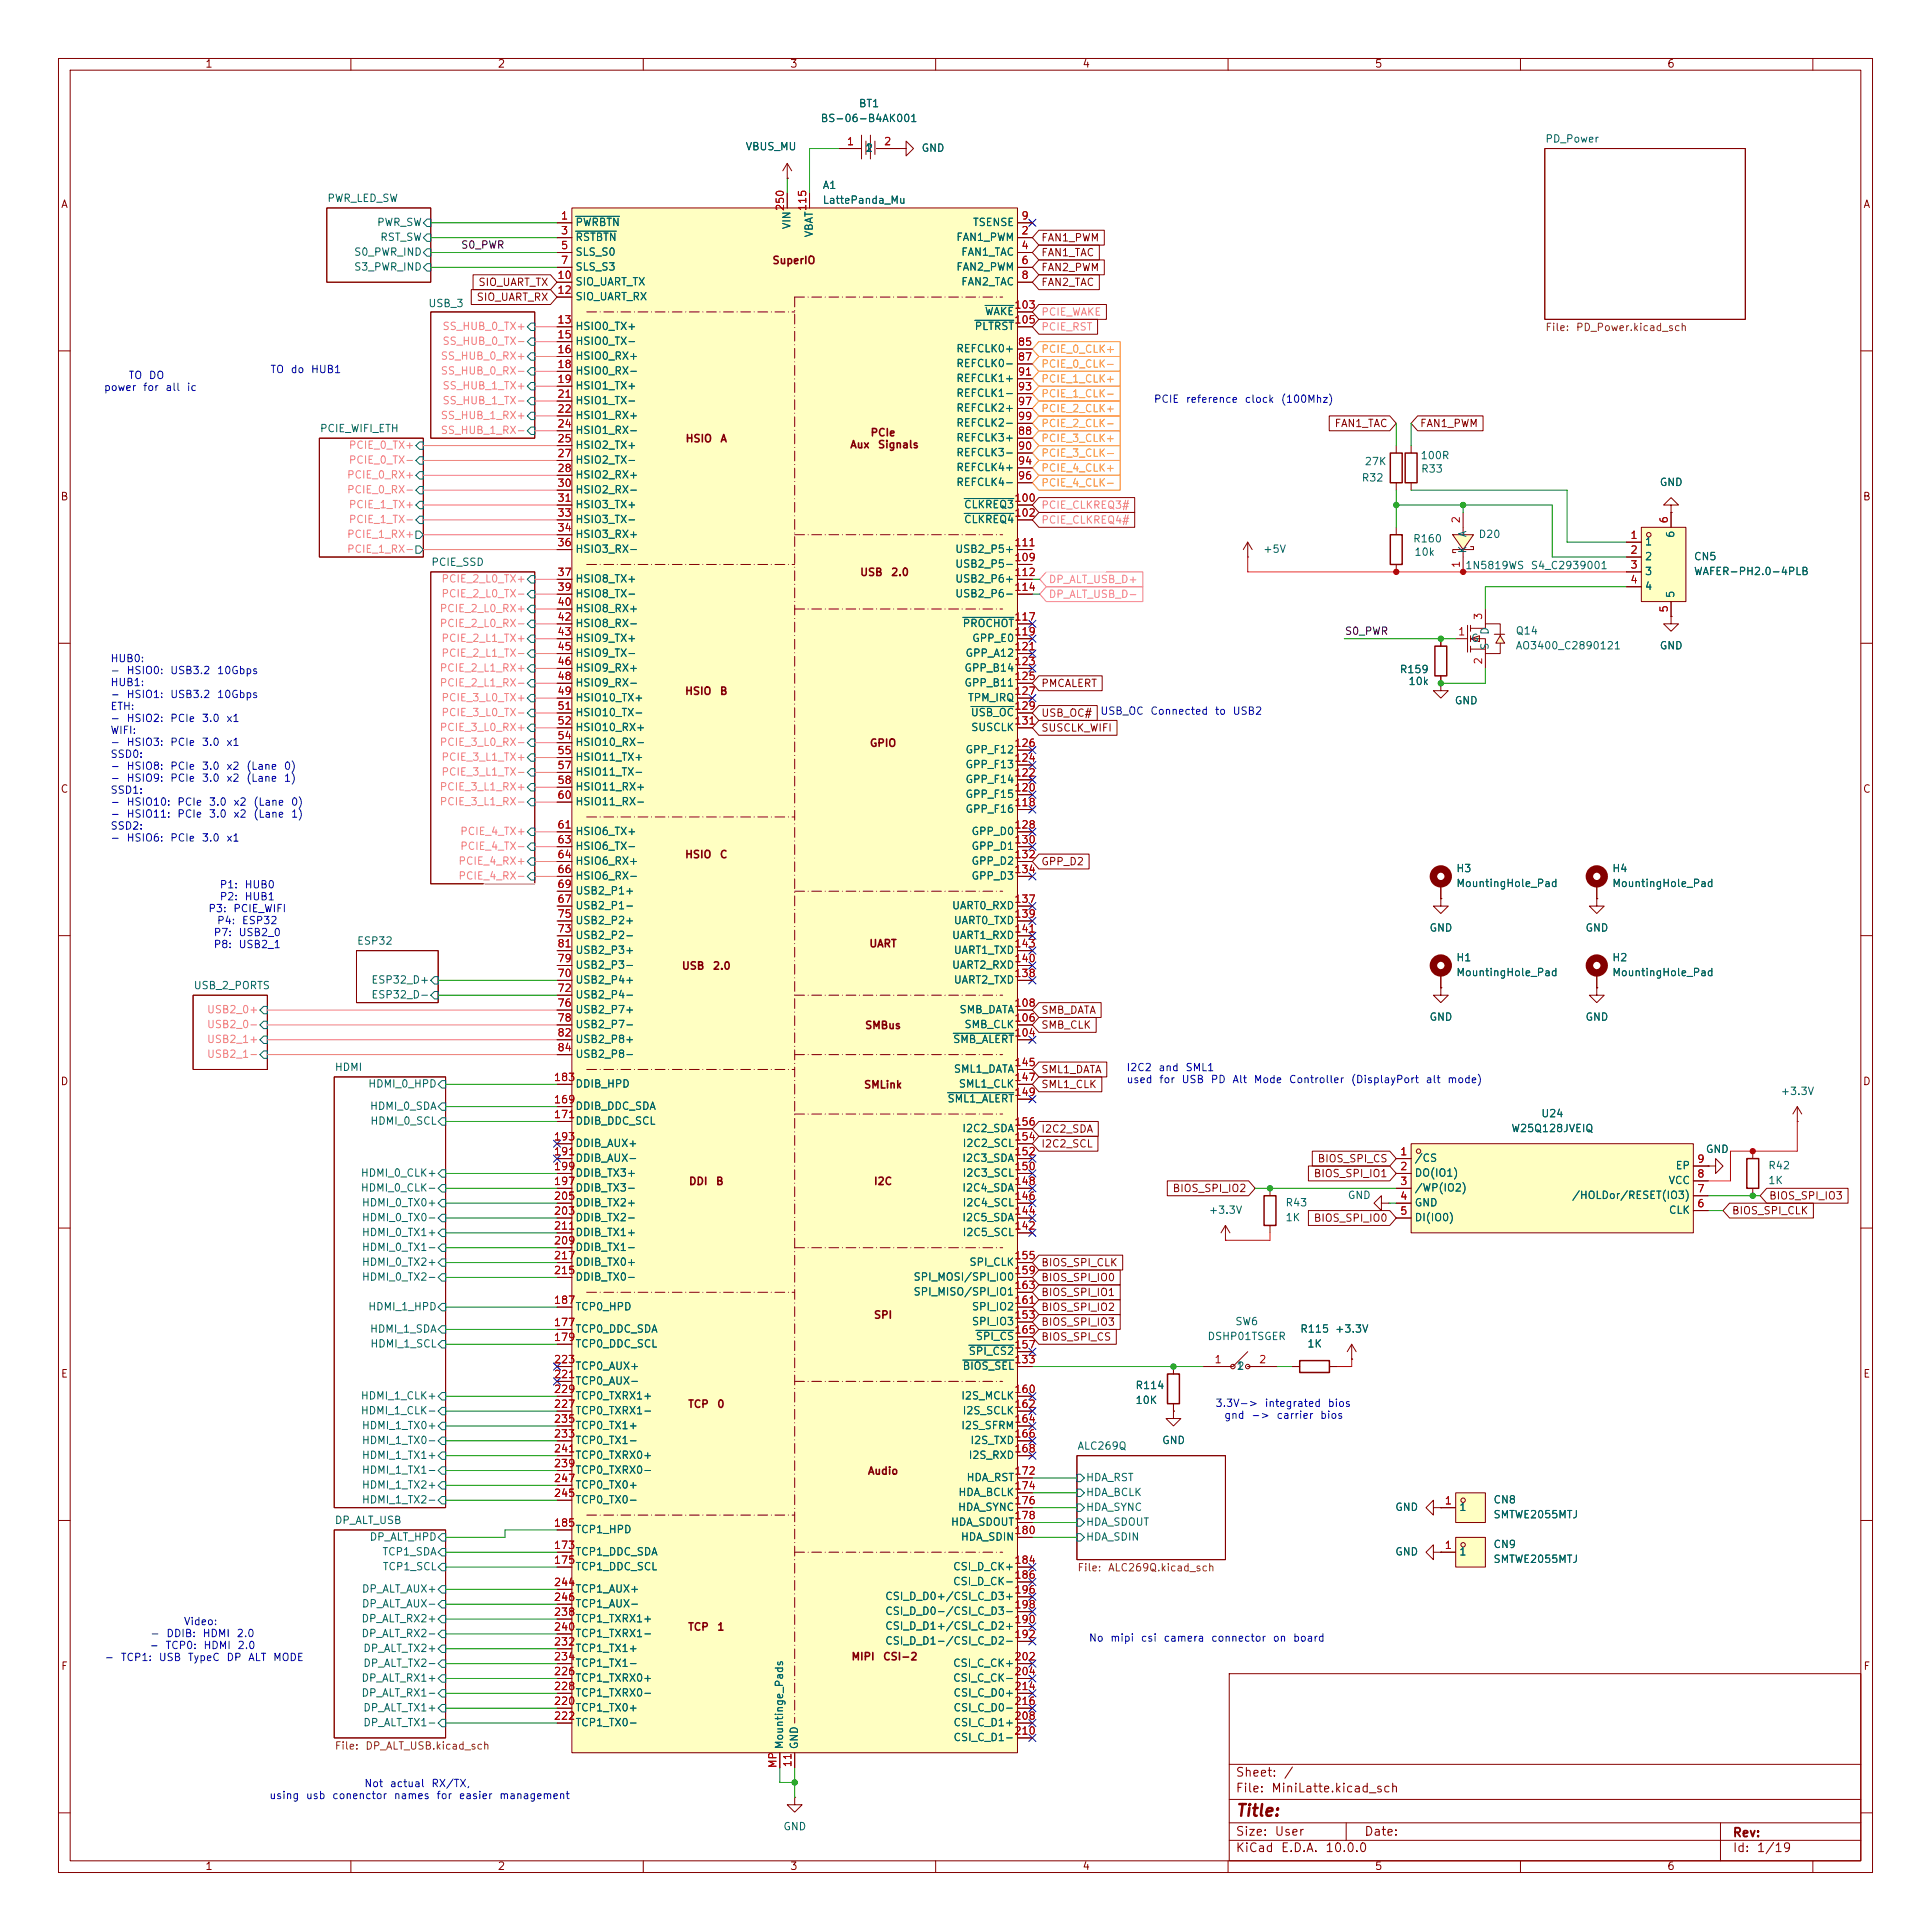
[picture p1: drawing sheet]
<svg xmlns="http://www.w3.org/2000/svg" width="330mm" height="330mm" viewBox="0 0 330 330" stroke-linecap="round" stroke-linejoin="round" font-family="sans-serif">
<defs><g id="words">
<text font-size="2" fill="#840000" x="211.2" y="311.1">Title:</text>
<g font-size="1.5" fill="#840000">
<text x="211.2" y="304.2">Sheet:</text>
<text x="219.4" y="304.2">/</text>
<text x="211.2" y="306.9">File:</text>
<text x="217.3" y="306.9">MiniLatte.kicad_sch</text>
<text x="211.2" y="317.1">KiCad</text>
<text x="211.2" y="314.3">Size:</text>
<text x="217.9" y="314.3">User</text>
<text x="218.9" y="317.1">E.D.A.</text>
<text x="226.5" y="317.1">10.0.0</text>
<text x="233.2" y="314.3">Date:</text>
<text x="296.2" y="314.5">Rev:</text>
<text x="296.2" y="317.1">Id:</text>
<text x="300.3" y="317.1">1/19</text>
</g>
<g font-size="1.3" fill="#840000">
<text x="35" y="11.9">1</text>
<text x="85" y="11.9">2</text>
<text x="135" y="11.9">3</text>
<text x="185" y="11.9">4</text>
<text x="235" y="11.9">5</text>
<text x="285" y="11.9">6</text>
<text x="10.3" y="35.9">A</text>
<text x="318.5" y="35.9">A</text>
<text x="178" y="41.6">FAN1_PWM</text>
<text x="132" y="45.5">SuperIO</text>
<text x="178" y="46.7">FAN2_PWM</text>
<text x="178" y="44.1">FAN1_TAC</text>
<text x="81.4" y="51.8">SIO_UART_RX</text>
<text x="81.7" y="49.2">SIO_UART_TX</text>
<text x="178" y="49.2">FAN2_TAC</text>
<text x="117.1" y="75.9">HSIO</text>
<text x="123.1" y="75.9">A</text>
<text x="145.3" y="77">Aux</text>
<text x="148.8" y="74.9">PCIe</text>
<text x="150" y="77">Signals</text>
<text x="228.1" y="73.3">FAN1_TAC</text>
<text x="242.7" y="73.3">FAN1_PWM</text>
<text x="10.3" y="85.9">B</text>
<text x="318.5" y="85.9">B</text>
<text x="147" y="98.8">USB</text>
<text x="152.3" y="98.8">2.0</text>
<text x="117" y="119.1">HSIO</text>
<text x="123" y="119.1">B</text>
<text x="178" y="117.8">PMCALERT</text>
<text x="178" y="125.4">SUSCLK_WIFI</text>
<text x="178" y="122.9">USB_OC#</text>
<text x="148.6" y="128">GPIO</text>
<text x="10.3" y="135.9">C</text>
<text x="318.5" y="135.9">C</text>
<text x="117" y="147.1">HSIO</text>
<text x="123" y="147.1">C</text>
<text x="178" y="148.3">GPP_D2</text>
<text x="116.5" y="166.1">USB</text>
<text x="121.8" y="166.1">2.0</text>
<text x="148.5" y="162.3">UART</text>
<text x="178" y="173.7">SMB_DATA</text>
<text x="147.8" y="176.3">SMBus</text>
<text x="178" y="176.2">SMB_CLK</text>
<text x="10.3" y="185.9">D</text>
<text x="178" y="183.8">SML1_DATA</text>
<text x="318.5" y="185.9">D</text>
<text x="147.6" y="186.4">SMLink</text>
<text x="178" y="186.4">SML1_CLK</text>
<text x="178" y="194">I2C2_SDA</text>
<text x="178" y="196.5">I2C2_SCL</text>
<text x="117.7" y="202.9">DDI</text>
<text x="122.3" y="202.9">B</text>
<text x="149.3" y="202.9">I2C</text>
<text x="224.5" y="201.6">BIOS_SPI_IO1</text>
<text x="225.2" y="199.1">BIOS_SPI_CS</text>
<text x="200.4" y="204.2">BIOS_SPI_IO2</text>
<text x="224.5" y="209.2">BIOS_SPI_IO0</text>
<text x="296.1" y="208">BIOS_SPI_CLK</text>
<text x="302.4" y="205.4">BIOS_SPI_IO3</text>
<text x="178" y="221.9">BIOS_SPI_IO1</text>
<text x="178" y="219.4">BIOS_SPI_IO0</text>
<text x="178" y="216.9">BIOS_SPI_CLK</text>
<text x="149.3" y="225.8">SPI</text>
<text x="178" y="224.5">BIOS_SPI_IO2</text>
<text x="178" y="227">BIOS_SPI_IO3</text>
<text x="178" y="229.6">BIOS_SPI_CS</text>
<text x="10.3" y="235.9">E</text>
<text x="318.5" y="235.9">E</text>
<text x="117.6" y="241">TCP</text>
<text x="122.5" y="241">0</text>
<text x="148.3" y="252.5">Audio</text>
<text x="117.6" y="279.1">TCP</text>
<text x="122.5" y="279.1">1</text>
<text x="10.3" y="285.9">F</text>
<text x="145.5" y="284.2">MIPI</text>
<text x="150.9" y="284.2">CSI-2</text>
<text x="318.5" y="285.9">F</text>
<text x="35" y="320.1">1</text>
<text x="85" y="320.1">2</text>
<text x="135" y="320.1">3</text>
<text x="185" y="320.1">4</text>
<text x="235" y="320.1">5</text>
<text x="285" y="320.1">6</text>
</g>
<g font-size="1.3" fill="#006464">
<text x="140.2" y="21.2">BS-06-B4AK001</text>
<text x="146.8" y="18.6">BT1</text>
<text x="127.4" y="26">VBUS_MU</text>
<text x="147.8" y="26.3">1</text>
<text x="147.9" y="26.3">2</text>
<text x="157.5" y="26.3">GND</text>
<text x="264.2" y="24.7">PD_Power</text>
<text x="55.9" y="34.8">PWR_LED_SW</text>
<text x="140.6" y="32.6">A1</text>
<text x="140.6" y="35.2">LattePanda_Mu</text>
<text x="64.4" y="39">PWR_SW</text>
<text x="64.9" y="41.5">RST_SW</text>
<text x="98.3" y="39">PWRBTN</text>
<text x="98.3" y="41.5">RSTBTN</text>
<text x="135.5" y="39.3" transform="rotate(-90 135.5 39.3)">VIN</text>
<text x="139.3" y="40.7" transform="rotate(-90 139.3 40.7)">VBAT</text>
<text x="163.4" y="41.5">FAN1_PWM</text>
<text x="166.3" y="39">TSENSE</text>
<text x="60.4" y="44">S0_PWR_IND</text>
<text x="60.4" y="46.6">S3_PWR_IND</text>
<text x="98.3" y="44">SLS_S0</text>
<text x="98.3" y="46.6">SLS_S3</text>
<text x="163.4" y="46.6">FAN2_PWM</text>
<text x="164.3" y="44">FAN1_TAC</text>
<text x="73.2" y="52.8">USB_3</text>
<text x="98.3" y="49.1">SIO_UART_TX</text>
<text x="98.3" y="51.7">SIO_UART_RX</text>
<text x="164.3" y="49.1">FAN2_TAC</text>
<text x="98.3" y="56.7">HSIO0_TX+</text>
<text x="98.3" y="59.3">HSIO0_TX-</text>
<text x="166.6" y="56.7">PLTRST</text>
<text x="168.3" y="54.2">WAKE</text>
<text x="98.3" y="61.8">HSIO0_RX+</text>
<text x="98.3" y="64.4">HSIO0_RX-</text>
<text x="163.4" y="60.6">REFCLK0+</text>
<text x="163.4" y="63.1">REFCLK0-</text>
<text x="163.4" y="65.6">REFCLK1+</text>
<text x="98.3" y="66.9">HSIO1_TX+</text>
<text x="98.3" y="69.4">HSIO1_TX-</text>
<text x="98.3" y="72">HSIO1_RX+</text>
<text x="163.4" y="68.2">REFCLK1-</text>
<text x="163.4" y="70.7">REFCLK2+</text>
<text x="54.6" y="74.2">PCIE_WIFI_ETH</text>
<text x="98.3" y="74.5">HSIO1_RX-</text>
<text x="98.3" y="77.1">HSIO2_TX+</text>
<text x="163.4" y="75.8">REFCLK3+</text>
<text x="163.4" y="73.3">REFCLK2-</text>
<text x="98.3" y="79.6">HSIO2_TX-</text>
<text x="98.3" y="82.1">HSIO2_RX+</text>
<text x="163.4" y="78.3">REFCLK3-</text>
<text x="163.4" y="80.9">REFCLK4+</text>
<text x="163.4" y="83.4">REFCLK4-</text>
<text x="232.7" y="82.7">R32</text>
<text x="233.3" y="79.9">27K</text>
<text x="242.8" y="78.8">100R</text>
<text x="242.9" y="81.1">R33</text>
<text x="283.7" y="83.4">GND</text>
<text x="98.3" y="84.7">HSIO2_RX-</text>
<text x="98.3" y="87.2">HSIO3_TX+</text>
<text x="98.3" y="89.8">HSIO3_TX-</text>
<text x="164.8" y="87.2">CLKREQ3</text>
<text x="164.8" y="89.8">CLKREQ4</text>
<text x="98.3" y="92.3">HSIO3_RX+</text>
<text x="98.3" y="94.8">HSIO3_RX-</text>
<text x="163.2" y="94.8">USB2_P5+</text>
<text x="215.9" y="94.8">+5V</text>
<text x="241.5" y="93.1">R160</text>
<text x="241.8" y="95.4">10k</text>
<text x="251.1" y="94.7" transform="rotate(-90 251.1 94.7)">K</text>
<text x="251.1" y="92" transform="rotate(-90 251.1 92)">A</text>
<text x="252.7" y="92.3">D20</text>
<text x="281.2" y="93.6">1</text>
<text x="286.6" y="92.1" transform="rotate(-90 286.6 92.1)">6</text>
<text x="73.7" y="97.1">PCIE_SSD</text>
<text x="98.3" y="99.9">HSIO8_TX+</text>
<text x="163.2" y="97.4">USB2_P5-</text>
<text x="163.2" y="99.9">USB2_P6+</text>
<text x="250.5" y="97.6">1N5819WS</text>
<text x="261.7" y="97.6">S4_C2939001</text>
<text x="281.2" y="96.1">2</text>
<text x="281.2" y="98.7">3</text>
<text x="281.2" y="101.2">4</text>
<text x="289.6" y="98.7">WAFER-PH2.0-4PLB</text>
<text x="289.6" y="96.1">CN5</text>
<text x="98.3" y="102.5">HSIO8_TX-</text>
<text x="98.3" y="105">HSIO8_RX+</text>
<text x="98.3" y="107.5">HSIO8_RX-</text>
<text x="163.2" y="102.5">USB2_P6-</text>
<text x="164.5" y="107.5">PROCHOT</text>
<text x="286.6" y="102.4" transform="rotate(-90 286.6 102.4)">5</text>
<text x="98.3" y="110.1">HSIO9_TX+</text>
<text x="98.3" y="112.6">HSIO9_TX-</text>
<text x="165" y="112.6">GPP_A12</text>
<text x="166.1" y="110.1">GPP_E0</text>
<text x="251.5" y="110.1">G</text>
<text x="254.9" y="111.3" transform="rotate(-90 254.9 111.3)">S</text>
<text x="254.9" y="108.7" transform="rotate(-90 254.9 108.7)">D</text>
<text x="259.1" y="108.8">Q14</text>
<text x="259.1" y="111.4">AO3400_C2890121</text>
<text x="283.7" y="111.4">GND</text>
<text x="98.3" y="115.2">HSIO9_RX+</text>
<text x="98.3" y="117.7">HSIO9_RX-</text>
<text x="164.8" y="115.2">GPP_B14</text>
<text x="164.8" y="117.7">GPP_B11</text>
<text x="239.3" y="115.4">R159</text>
<text x="240.7" y="117.4">10k</text>
<text x="98.3" y="120.2">HSIO10_TX+</text>
<text x="98.3" y="122.8">HSIO10_TX-</text>
<text x="98.3" y="125.3">HSIO10_RX+</text>
<text x="165.4" y="120.2">TPM_IRQ</text>
<text x="165.9" y="122.8">USB_OC</text>
<text x="166" y="125.3">SUSCLK</text>
<text x="248.7" y="120.8">GND</text>
<text x="98.3" y="127.9">HSIO10_RX-</text>
<text x="98.3" y="130.4">HSIO11_TX+</text>
<text x="165" y="131.7">GPP_F13</text>
<text x="165" y="129.1">GPP_F12</text>
<text x="98.3" y="132.9">HSIO11_TX-</text>
<text x="98.3" y="135.5">HSIO11_RX+</text>
<text x="165" y="136.8">GPP_F15</text>
<text x="165" y="134.2">GPP_F14</text>
<text x="98.3" y="138">HSIO11_RX-</text>
<text x="98.3" y="143.1">HSIO6_TX+</text>
<text x="165" y="139.3">GPP_F16</text>
<text x="166" y="143.1">GPP_D0</text>
<text x="98.3" y="145.6">HSIO6_TX-</text>
<text x="98.3" y="148.2">HSIO6_RX+</text>
<text x="166" y="145.6">GPP_D1</text>
<text x="166" y="148.2">GPP_D2</text>
<text x="248.9" y="149.5">H3</text>
<text x="275.6" y="149.5">H4</text>
<text x="98.3" y="150.7">HSIO6_RX-</text>
<text x="98.3" y="155.8">USB2_P1-</text>
<text x="98.3" y="153.3">USB2_P1+</text>
<text x="162.7" y="155.8">UART0_RXD</text>
<text x="166" y="150.7">GPP_D3</text>
<text x="248.9" y="152">MountingHole_Pad</text>
<text x="275.6" y="152">MountingHole_Pad</text>
<text x="61" y="161.8">ESP32</text>
<text x="98.3" y="160.9">USB2_P2-</text>
<text x="98.3" y="158.3">USB2_P2+</text>
<text x="162.7" y="160.9">UART1_RXD</text>
<text x="163" y="158.3">UART0_TXD</text>
<text x="244.3" y="159.6">GND</text>
<text x="271" y="159.6">GND</text>
<text x="98.3" y="166">USB2_P3-</text>
<text x="98.3" y="163.4">USB2_P3+</text>
<text x="162.7" y="166">UART2_RXD</text>
<text x="163" y="163.4">UART1_TXD</text>
<text x="248.9" y="164.7">H1</text>
<text x="248.9" y="167.2">MountingHole_Pad</text>
<text x="275.6" y="164.7">H2</text>
<text x="275.6" y="167.2">MountingHole_Pad</text>
<text x="33" y="169.5">USB_2_PORTS</text>
<text x="63.4" y="168.5">ESP32_D+</text>
<text x="63.4" y="171">ESP32_D-</text>
<text x="98.3" y="168.5">USB2_P4+</text>
<text x="98.3" y="171">USB2_P4-</text>
<text x="98.3" y="173.6">USB2_P7+</text>
<text x="163" y="168.5">UART2_TXD</text>
<text x="164" y="173.6">SMB_DATA</text>
<text x="98.3" y="176.1">USB2_P7-</text>
<text x="98.3" y="178.7">USB2_P8+</text>
<text x="162.9" y="178.7">SMB_ALERT</text>
<text x="164.8" y="176.1">SMB_CLK</text>
<text x="244.3" y="174.9">GND</text>
<text x="271" y="174.9">GND</text>
<text x="57.1" y="183.4">HDMI</text>
<text x="98.3" y="181.2">USB2_P8-</text>
<text x="163" y="183.7">SML1_DATA</text>
<text x="62.9" y="186.3">HDMI_0_HPD</text>
<text x="63.2" y="190.1">HDMI_0_SDA</text>
<text x="98.3" y="190.1">DDIB_DDC_SDA</text>
<text x="98.3" y="186.3">DDIB_HPD</text>
<text x="161.9" y="188.8">SML1_ALERT</text>
<text x="163.8" y="186.3">SML1_CLK</text>
<text x="263.5" y="191.4">U24</text>
<text x="304.4" y="187.6">+3.3V</text>
<text x="63.2" y="192.6">HDMI_0_SCL</text>
<text x="98.3" y="192.6">DDIB_DDC_SCL</text>
<text x="98.3" y="196.4">DDIB_AUX+</text>
<text x="164.4" y="193.9">I2C2_SDA</text>
<text x="164.5" y="196.4">I2C2_SCL</text>
<text x="258.3" y="193.9">W25Q128JVEIQ</text>
<text x="291.6" y="197.5">GND</text>
<text x="61.6" y="201.5">HDMI_0_CLK+</text>
<text x="98.3" y="199">DDIB_AUX-</text>
<text x="98.3" y="201.5">DDIB_TX3+</text>
<text x="164.4" y="199">I2C3_SDA</text>
<text x="164.5" y="201.5">I2C3_SCL</text>
<text x="241.8" y="199">/CS</text>
<text x="241.8" y="201.5">DO(IO1)</text>
<text x="285.2" y="202.8">VCC</text>
<text x="286.4" y="200.3">EP</text>
<text x="302.3" y="202.8">1K</text>
<text x="302.3" y="200.3">R42</text>
<text x="61.6" y="204.1">HDMI_0_CLK-</text>
<text x="61.8" y="206.6">HDMI_0_TX0+</text>
<text x="61.8" y="209.1">HDMI_0_TX0-</text>
<text x="98.3" y="204.1">DDIB_TX3-</text>
<text x="98.3" y="209.1">DDIB_TX2-</text>
<text x="98.3" y="206.6">DDIB_TX2+</text>
<text x="164.4" y="209.1">I2C5_SDA</text>
<text x="164.4" y="204.1">I2C4_SDA</text>
<text x="164.5" y="206.6">I2C4_SCL</text>
<text x="206.6" y="207.9">+3.3V</text>
<text x="219.7" y="209.1">1K</text>
<text x="219.7" y="206.6">R43</text>
<text x="230.4" y="205.3">GND</text>
<text x="241.8" y="204.1">/WP(IO2)</text>
<text x="241.8" y="206.6">GND</text>
<text x="241.8" y="209.1">DI(IO0)</text>
<text x="268.7" y="205.3">/HOLDor/RESET(IO3)</text>
<text x="285.3" y="207.9">CLK</text>
<text x="61.8" y="214.2">HDMI_0_TX1-</text>
<text x="61.8" y="211.7">HDMI_0_TX1+</text>
<text x="98.3" y="214.2">DDIB_TX1-</text>
<text x="98.3" y="211.7">DDIB_TX1+</text>
<text x="164.5" y="211.7">I2C5_SCL</text>
<text x="61.8" y="219.3">HDMI_0_TX2-</text>
<text x="61.8" y="216.8">HDMI_0_TX2+</text>
<text x="98.3" y="219.3">DDIB_TX0-</text>
<text x="98.3" y="216.8">DDIB_TX0+</text>
<text x="156.1" y="219.3">SPI_MOSI/SPI_IO0</text>
<text x="156.1" y="221.8">SPI_MISO/SPI_IO1</text>
<text x="165.7" y="216.8">SPI_CLK</text>
<text x="62.9" y="224.4">HDMI_1_HPD</text>
<text x="98.3" y="224.4">TCP0_HPD</text>
<text x="166.1" y="226.9">SPI_IO3</text>
<text x="166.1" y="224.4">SPI_IO2</text>
<text x="211.1" y="226.9">SW6</text>
<text x="63.2" y="228.2">HDMI_1_SDA</text>
<text x="63.2" y="230.7">HDMI_1_SCL</text>
<text x="98.3" y="228.2">TCP0_DDC_SDA</text>
<text x="98.3" y="230.7">TCP0_DDC_SCL</text>
<text x="165.5" y="232">SPI_CS2</text>
<text x="166.7" y="229.5">SPI_CS</text>
<text x="206.4" y="229.5">DSHP01TSGER</text>
<text x="222.2" y="228.2">R115</text>
<text x="223.4" y="230.7">1K</text>
<text x="228.2" y="228.2">+3.3V</text>
<text x="61.6" y="239.6">HDMI_1_CLK+</text>
<text x="98.3" y="237.1">TCP0_AUX-</text>
<text x="98.3" y="234.5">TCP0_AUX+</text>
<text x="98.3" y="239.6">TCP0_TXRX1+</text>
<text x="164.3" y="239.6">I2S_MCLK</text>
<text x="164.5" y="234.5">BIOS_SEL</text>
<text x="194.1" y="237.8">R114</text>
<text x="211.3" y="234.5">1</text>
<text x="211.4" y="234.5">2</text>
<text x="61.6" y="242.2">HDMI_1_CLK-</text>
<text x="61.8" y="244.7">HDMI_1_TX0+</text>
<text x="98.3" y="242.2">TCP0_TXRX1-</text>
<text x="98.3" y="244.7">TCP0_TX1+</text>
<text x="164.3" y="244.7">I2S_SFRM</text>
<text x="164.5" y="242.2">I2S_SCLK</text>
<text x="194.1" y="240.4">10K</text>
<text x="61.8" y="249.8">HDMI_1_TX1+</text>
<text x="61.8" y="247.2">HDMI_1_TX0-</text>
<text x="98.3" y="247.2">TCP0_TX1-</text>
<text x="98.3" y="249.8">TCP0_TXRX0+</text>
<text x="165.5" y="249.8">I2S_RXD</text>
<text x="165.8" y="247.2">I2S_TXD</text>
<text x="184.1" y="248.2">ALC269Q</text>
<text x="198.6" y="247.2">GND</text>
<text x="61.8" y="257.4">HDMI_1_TX2-</text>
<text x="61.8" y="254.9">HDMI_1_TX2+</text>
<text x="61.8" y="252.3">HDMI_1_TX1-</text>
<text x="98.3" y="252.3">TCP0_TXRX0-</text>
<text x="98.3" y="257.4">TCP0_TX0-</text>
<text x="98.3" y="254.9">TCP0_TX0+</text>
<text x="163.8" y="256.1">HDA_BCLK</text>
<text x="165.2" y="253.6">HDA_RST</text>
<text x="185.6" y="256.1">HDA_BCLK</text>
<text x="185.6" y="253.6">HDA_RST</text>
<text x="255.3" y="257.4">CN8</text>
<text x="57.1" y="260.9">DP_ALT_USB</text>
<text x="63.1" y="263.8">DP_ALT_HPD</text>
<text x="98.3" y="262.5">TCP1_HPD</text>
<text x="162.5" y="261.2">HDA_SDOUT</text>
<text x="163.7" y="258.7">HDA_SYNC</text>
<text x="164.2" y="263.8">HDA_SDIN</text>
<text x="185.6" y="263.8">HDA_SDIN</text>
<text x="185.6" y="258.7">HDA_SYNC</text>
<text x="185.6" y="261.2">HDA_SDOUT</text>
<text x="238.5" y="258.7">GND</text>
<text x="249.4" y="258.7">1</text>
<text x="255.3" y="259.9">SMTWE2055MTJ</text>
<text x="65.3" y="266.3">TCP1_SDA</text>
<text x="65.3" y="268.8">TCP1_SCL</text>
<text x="98.3" y="266.3">TCP1_DDC_SDA</text>
<text x="98.3" y="268.8">TCP1_DDC_SCL</text>
<text x="162.9" y="268.8">CSI_D_CK+</text>
<text x="238.5" y="266.3">GND</text>
<text x="249.4" y="266.3">1</text>
<text x="255.3" y="267.6">SMTWE2055MTJ</text>
<text x="255.3" y="265">CN9</text>
<text x="61.8" y="275.2">DP_ALT_AUX-</text>
<text x="61.8" y="272.6">DP_ALT_AUX+</text>
<text x="98.3" y="272.6">TCP1_AUX+</text>
<text x="98.3" y="275.2">TCP1_AUX-</text>
<text x="151.3" y="273.9">CSI_D_D0+/CSI_C_D3+</text>
<text x="162.9" y="271.4">CSI_D_CK-</text>
<text x="61.7" y="277.7">DP_ALT_RX2+</text>
<text x="61.7" y="280.3">DP_ALT_RX2-</text>
<text x="98.3" y="277.7">TCP1_TXRX1+</text>
<text x="98.3" y="280.3">TCP1_TXRX1-</text>
<text x="151.3" y="279">CSI_D_D1+/CSI_C_D2+</text>
<text x="151.3" y="281.5">CSI_D_D1-/CSI_C_D2-</text>
<text x="151.3" y="276.5">CSI_D_D0-/CSI_C_D3-</text>
<text x="61.7" y="287.9">DP_ALT_RX1+</text>
<text x="62" y="285.3">DP_ALT_TX2-</text>
<text x="62" y="282.8">DP_ALT_TX2+</text>
<text x="98.3" y="287.9">TCP1_TXRX0+</text>
<text x="98.3" y="282.8">TCP1_TX1+</text>
<text x="98.3" y="285.3">TCP1_TX1-</text>
<text x="162.9" y="285.3">CSI_C_CK+</text>
<text x="162.9" y="287.9">CSI_C_CK-</text>
<text x="61.7" y="290.4">DP_ALT_RX1-</text>
<text x="62" y="293">DP_ALT_TX1+</text>
<text x="98.3" y="293">TCP1_TX0+</text>
<text x="98.3" y="290.4">TCP1_TXRX0-</text>
<text x="162.9" y="290.4">CSI_C_D0+</text>
<text x="162.9" y="293">CSI_C_D0-</text>
<text x="62" y="295.5">DP_ALT_TX1-</text>
<text x="98.3" y="295.5">TCP1_TX0-</text>
<text x="134.2" y="299.2" transform="rotate(-90 134.2 299.2)">Mountinge_Pads</text>
<text x="136.8" y="299.2" transform="rotate(-90 136.8 299.2)">GND</text>
<text x="162.9" y="295.5">CSI_C_D1+</text>
<text x="162.9" y="298">CSI_C_D1-</text>
<text x="133.9" y="313.3">GND</text>
</g>
<g font-size="1.3" fill="#a90000">
<text x="144.7" y="25.1">1</text>
<text x="151.1" y="25.1">2</text>
<text x="95.8" y="37.8">1</text>
<text x="95.8" y="40.4">3</text>
<text x="134.4" y="36.2" transform="rotate(-90 134.4 36.2)">250</text>
<text x="138.2" y="36.2" transform="rotate(-90 138.2 36.2)">115</text>
<text x="174.6" y="40.4">2</text>
<text x="174.6" y="37.8">9</text>
<text x="95.8" y="42.9">5</text>
<text x="95.8" y="45.5">7</text>
<text x="174.6" y="42.9">4</text>
<text x="174.6" y="45.5">6</text>
<text x="95.2" y="48">10</text>
<text x="95.2" y="50.5">12</text>
<text x="173.3" y="53.1">103</text>
<text x="174.6" y="48">8</text>
<text x="95.2" y="55.6">13</text>
<text x="95.2" y="58.2">15</text>
<text x="173.3" y="55.6">105</text>
<text x="173.9" y="59.4">85</text>
<text x="95.2" y="60.7">16</text>
<text x="95.2" y="63.2">18</text>
<text x="95.2" y="65.8">19</text>
<text x="173.9" y="62">87</text>
<text x="173.9" y="64.5">91</text>
<text x="95.2" y="68.3">21</text>
<text x="95.2" y="70.9">22</text>
<text x="173.9" y="67.1">93</text>
<text x="173.9" y="69.6">97</text>
<text x="95.2" y="73.4">24</text>
<text x="95.2" y="75.9">25</text>
<text x="173.9" y="74.7">88</text>
<text x="173.9" y="77.2">90</text>
<text x="173.9" y="72.1">99</text>
<text x="95.2" y="78.5">27</text>
<text x="95.2" y="81">28</text>
<text x="95.2" y="83.6">30</text>
<text x="173.9" y="79.8">94</text>
<text x="173.9" y="82.3">96</text>
<text x="95.2" y="86.1">31</text>
<text x="95.2" y="88.6">33</text>
<text x="173.3" y="86.1">100</text>
<text x="173.3" y="88.6">102</text>
<text x="249.9" y="89.6" transform="rotate(-90 249.9 89.6)">2</text>
<text x="285.5" y="89.6" transform="rotate(-90 285.5 89.6)">6</text>
<text x="95.2" y="91.2">34</text>
<text x="95.2" y="93.7">36</text>
<text x="173.3" y="93.7">111</text>
<text x="278.7" y="92.5">1</text>
<text x="278.7" y="95">2</text>
<text x="95.2" y="98.8">37</text>
<text x="95.2" y="101.3">39</text>
<text x="173.3" y="96.3">109</text>
<text x="173.3" y="98.8">112</text>
<text x="173.3" y="101.3">114</text>
<text x="249.9" y="97.2" transform="rotate(-90 249.9 97.2)">1</text>
<text x="278.7" y="97.5">3</text>
<text x="278.7" y="100.1">4</text>
<text x="95.2" y="103.9">40</text>
<text x="95.2" y="106.4">42</text>
<text x="173.3" y="106.4">117</text>
<text x="253.7" y="106.1" transform="rotate(-90 253.7 106.1)">3</text>
<text x="285.5" y="104.8" transform="rotate(-90 285.5 104.8)">5</text>
<text x="95.2" y="109">43</text>
<text x="95.2" y="111.5">45</text>
<text x="173.3" y="109">119</text>
<text x="173.3" y="111.5">121</text>
<text x="249.2" y="109">1</text>
<text x="253.7" y="113.7" transform="rotate(-90 253.7 113.7)">2</text>
<text x="95.2" y="114">46</text>
<text x="95.2" y="116.6">48</text>
<text x="95.2" y="119.1">49</text>
<text x="173.3" y="114">123</text>
<text x="173.3" y="116.6">125</text>
<text x="173.3" y="119.1">127</text>
<text x="95.2" y="121.7">51</text>
<text x="95.2" y="124.2">52</text>
<text x="173.3" y="121.7">129</text>
<text x="173.3" y="124.2">131</text>
<text x="95.2" y="126.7">54</text>
<text x="95.2" y="129.3">55</text>
<text x="95.2" y="131.8">57</text>
<text x="173.3" y="130.6">124</text>
<text x="173.3" y="128">126</text>
<text x="95.2" y="134.4">58</text>
<text x="95.2" y="136.9">60</text>
<text x="173.3" y="135.6">120</text>
<text x="173.3" y="133.1">122</text>
<text x="95.2" y="142">61</text>
<text x="173.3" y="138.2">118</text>
<text x="173.3" y="142">128</text>
<text x="95.2" y="144.5">63</text>
<text x="95.2" y="147.1">64</text>
<text x="95.2" y="149.6">66</text>
<text x="173.3" y="144.5">130</text>
<text x="173.3" y="147.1">132</text>
<text x="173.3" y="149.6">134</text>
<text x="95.2" y="154.7">67</text>
<text x="95.2" y="152.1">69</text>
<text x="173.3" y="154.7">137</text>
<text x="95.2" y="159.8">73</text>
<text x="95.2" y="157.2">75</text>
<text x="173.3" y="157.2">139</text>
<text x="173.3" y="159.8">141</text>
<text x="95.2" y="167.4">70</text>
<text x="95.2" y="164.8">79</text>
<text x="95.2" y="162.3">81</text>
<text x="173.3" y="167.4">138</text>
<text x="173.3" y="164.8">140</text>
<text x="173.3" y="162.3">143</text>
<text x="95.2" y="169.9">72</text>
<text x="95.2" y="172.5">76</text>
<text x="173.3" y="172.5">108</text>
<text x="95.2" y="175">78</text>
<text x="95.2" y="177.5">82</text>
<text x="173.3" y="177.5">104</text>
<text x="173.3" y="175">106</text>
<text x="94.6" y="185.2">183</text>
<text x="95.2" y="180.1">84</text>
<text x="173.3" y="182.6">145</text>
<text x="173.3" y="185.2">147</text>
<text x="94.6" y="189">169</text>
<text x="94.6" y="191.5">171</text>
<text x="173.3" y="187.7">149</text>
<text x="94.6" y="197.9">191</text>
<text x="94.6" y="195.3">193</text>
<text x="173.3" y="197.9">152</text>
<text x="173.3" y="195.3">154</text>
<text x="173.3" y="192.8">156</text>
<text x="239.3" y="197.9">1</text>
<text x="94.6" y="202.9">197</text>
<text x="94.6" y="200.4">199</text>
<text x="173.3" y="202.9">148</text>
<text x="173.3" y="200.4">150</text>
<text x="239.3" y="200.4">2</text>
<text x="239.3" y="202.9">3</text>
<text x="290.1" y="201.7">8</text>
<text x="290.1" y="199.1">9</text>
<text x="94.6" y="208">203</text>
<text x="94.6" y="205.5">205</text>
<text x="173.3" y="208">144</text>
<text x="173.3" y="205.5">146</text>
<text x="239.3" y="205.5">4</text>
<text x="239.3" y="208">5</text>
<text x="290.1" y="206.8">6</text>
<text x="290.1" y="204.2">7</text>
<text x="94.6" y="213.1">209</text>
<text x="94.6" y="210.6">211</text>
<text x="94.6" y="215.6">217</text>
<text x="173.3" y="210.6">142</text>
<text x="173.3" y="215.6">155</text>
<text x="94.6" y="218.2">215</text>
<text x="173.3" y="218.2">159</text>
<text x="173.3" y="220.7">163</text>
<text x="94.6" y="227.1">177</text>
<text x="94.6" y="223.3">187</text>
<text x="173.3" y="225.8">153</text>
<text x="173.3" y="223.3">161</text>
<text x="94.6" y="229.6">179</text>
<text x="94.6" y="233.4">223</text>
<text x="173.3" y="233.4">133</text>
<text x="173.3" y="230.9">157</text>
<text x="173.3" y="228.3">165</text>
<text x="207.6" y="233.4">1</text>
<text x="215.2" y="233.4">2</text>
<text x="94.6" y="236">221</text>
<text x="94.6" y="238.5">229</text>
<text x="173.3" y="238.5">160</text>
<text x="94.6" y="241">227</text>
<text x="94.6" y="243.6">235</text>
<text x="173.3" y="241">162</text>
<text x="173.3" y="243.6">164</text>
<text x="94.6" y="246.1">233</text>
<text x="94.6" y="251.2">239</text>
<text x="94.6" y="248.7">241</text>
<text x="173.3" y="246.1">166</text>
<text x="173.3" y="248.7">168</text>
<text x="94.6" y="256.3">245</text>
<text x="94.6" y="253.7">247</text>
<text x="173.3" y="252.5">172</text>
<text x="173.3" y="255">174</text>
<text x="173.3" y="257.6">176</text>
<text x="246.9" y="257.6">1</text>
<text x="94.6" y="261.4">185</text>
<text x="173.3" y="260.1">178</text>
<text x="173.3" y="262.6">180</text>
<text x="94.6" y="265.2">173</text>
<text x="94.6" y="267.7">175</text>
<text x="173.3" y="267.7">184</text>
<text x="246.9" y="265.2">1</text>
<text x="94.6" y="271.5">244</text>
<text x="94.6" y="274.1">246</text>
<text x="173.3" y="270.3">186</text>
<text x="173.3" y="272.8">196</text>
<text x="173.3" y="275.3">198</text>
<text x="94.6" y="281.7">232</text>
<text x="94.6" y="276.6">238</text>
<text x="94.6" y="279.1">240</text>
<text x="173.3" y="277.9">190</text>
<text x="173.3" y="280.4">192</text>
<text x="94.6" y="286.8">226</text>
<text x="94.6" y="284.2">234</text>
<text x="173.3" y="284.2">202</text>
<text x="173.3" y="286.8">204</text>
<text x="94.6" y="291.8">220</text>
<text x="94.6" y="289.3">228</text>
<text x="173.3" y="289.3">214</text>
<text x="173.3" y="291.8">216</text>
<text x="94.6" y="294.4">222</text>
<text x="173.3" y="294.4">208</text>
<text x="173.3" y="296.9">210</text>
<text x="133.1" y="302.5" transform="rotate(-90 133.1 302.5)">MP</text>
<text x="135.6" y="302.3" transform="rotate(-90 135.6 302.3)">11</text>
</g>
<g font-size="1.3" fill="#0f0f0f">
<text x="78.7" y="42.8">S0_PWR</text>
<text x="229.9" y="108.9">S0_PWR</text>
</g>
<g font-size="1.3" fill="#ff7879">
<text x="75.6" y="56.7">SS_HUB_0_TX+</text>
<text x="75.6" y="59.3">SS_HUB_0_TX-</text>
<text x="178" y="56.8">PCIE_RST</text>
<text x="178" y="54.3">PCIE_WAKE</text>
<text x="75.3" y="61.8">SS_HUB_0_RX+</text>
<text x="75.3" y="64.4">SS_HUB_0_RX-</text>
<text x="75.3" y="72">SS_HUB_1_RX+</text>
<text x="75.6" y="66.9">SS_HUB_1_TX+</text>
<text x="75.6" y="69.4">SS_HUB_1_TX-</text>
<text x="59.5" y="77.1">PCIE_0_TX+</text>
<text x="75.3" y="74.5">SS_HUB_1_RX-</text>
<text x="59.2" y="82.1">PCIE_0_RX+</text>
<text x="59.5" y="79.6">PCIE_0_TX-</text>
<text x="59.2" y="84.7">PCIE_0_RX-</text>
<text x="59.5" y="89.8">PCIE_1_TX-</text>
<text x="59.5" y="87.2">PCIE_1_TX+</text>
<text x="178" y="89.9">PCIE_CLKREQ4#</text>
<text x="178" y="87.3">PCIE_CLKREQ3#</text>
<text x="59.2" y="94.8">PCIE_1_RX-</text>
<text x="59.2" y="92.3">PCIE_1_RX+</text>
<text x="75.4" y="99.9">PCIE_2_L0_TX+</text>
<text x="75.1" y="105">PCIE_2_L0_RX+</text>
<text x="75.1" y="107.5">PCIE_2_L0_RX-</text>
<text x="75.4" y="102.5">PCIE_2_L0_TX-</text>
<text x="75.4" y="112.6">PCIE_2_L1_TX-</text>
<text x="75.4" y="110.1">PCIE_2_L1_TX+</text>
<text x="75.1" y="117.7">PCIE_2_L1_RX-</text>
<text x="75.1" y="115.2">PCIE_2_L1_RX+</text>
<text x="75.1" y="125.3">PCIE_3_L0_RX+</text>
<text x="75.4" y="120.2">PCIE_3_L0_TX+</text>
<text x="75.4" y="122.8">PCIE_3_L0_TX-</text>
<text x="75.1" y="127.9">PCIE_3_L0_RX-</text>
<text x="75.4" y="130.4">PCIE_3_L1_TX+</text>
<text x="75.1" y="135.5">PCIE_3_L1_RX+</text>
<text x="75.4" y="132.9">PCIE_3_L1_TX-</text>
<text x="75.1" y="138">PCIE_3_L1_RX-</text>
<text x="78.6" y="143.1">PCIE_4_TX+</text>
<text x="78.3" y="148.2">PCIE_4_RX+</text>
<text x="78.6" y="145.6">PCIE_4_TX-</text>
<text x="78.3" y="150.7">PCIE_4_RX-</text>
<text x="35.3" y="173.6">USB2_0+</text>
<text x="35.3" y="176.1">USB2_0-</text>
<text x="35.3" y="178.7">USB2_1+</text>
<text x="35.3" y="181.2">USB2_1-</text>
</g>
<g font-size="1.3" fill="#725600">
<text x="264.2" y="56.9">File:</text>
<text x="269.4" y="56.9">PD_Power.kicad_sch</text>
<text x="184.1" y="269">File:</text>
<text x="189.4" y="269">ALC269Q.kicad_sch</text>
<text x="57.1" y="299.5">File:</text>
<text x="62.4" y="299.5">DP_ALT_USB.kicad_sch</text>
</g>
<g font-size="1.3" fill="#0000c2">
<text x="21.9" y="65.1">TO</text>
<text x="25.4" y="65.1">DO</text>
<text x="46.1" y="64.1">TO</text>
<text x="49.6" y="64.1">do</text>
<text x="53.1" y="64.1">HUB1</text>
<text x="17.7" y="67.2">power</text>
<text x="24.4" y="67.2">for</text>
<text x="28.2" y="67.2">all</text>
<text x="31.8" y="67.2">ic</text>
<text x="197.2" y="69.2">PCIE</text>
<text x="202.7" y="69.2">reference</text>
<text x="212.7" y="69.2">clock</text>
<text x="218.9" y="69.2">(100Mhz)</text>
<text x="18.8" y="113.5">HUB0:</text>
<text x="18.8" y="115.6">-</text>
<text x="18.8" y="117.6">HUB1:</text>
<text x="18.8" y="119.7">-</text>
<text x="21.5" y="115.6">HSIO0:</text>
<text x="21.5" y="119.7">HSIO1:</text>
<text x="29" y="115.6">USB3.2</text>
<text x="29" y="119.7">USB3.2</text>
<text x="37" y="115.6">10Gbps</text>
<text x="37" y="119.7">10Gbps</text>
<text x="18.8" y="121.7">ETH:</text>
<text x="18.8" y="123.8">-</text>
<text x="18.8" y="125.8">WIFI:</text>
<text x="21.5" y="123.8">HSIO2:</text>
<text x="29" y="123.8">PCIe</text>
<text x="34.4" y="123.8">3.0</text>
<text x="38.6" y="123.8">x1</text>
<text x="188.1" y="122.5">USB_OC</text>
<text x="196.6" y="122.5">Connected</text>
<text x="207.6" y="122.5">to</text>
<text x="210.7" y="122.5">USB2</text>
<text x="18.8" y="127.9">-</text>
<text x="18.8" y="129.9">SSD0:</text>
<text x="18.8" y="132">-</text>
<text x="21.5" y="127.9">HSIO3:</text>
<text x="21.5" y="132">HSIO8:</text>
<text x="29" y="127.9">PCIe</text>
<text x="29" y="132">PCIe</text>
<text x="34.4" y="127.9">3.0</text>
<text x="34.4" y="132">3.0</text>
<text x="38.6" y="127.9">x1</text>
<text x="38.6" y="132">x2</text>
<text x="42" y="132">(Lane</text>
<text x="48.4" y="132">0)</text>
<text x="18.8" y="134">-</text>
<text x="18.8" y="136">SSD1:</text>
<text x="21.5" y="134">HSIO9:</text>
<text x="29" y="134">PCIe</text>
<text x="34.4" y="134">3.0</text>
<text x="38.6" y="134">x2</text>
<text x="42" y="134">(Lane</text>
<text x="48.4" y="134">1)</text>
<text x="18.8" y="138.1">-</text>
<text x="18.8" y="140.1">-</text>
<text x="18.8" y="142.2">SSD2:</text>
<text x="21.5" y="138.1">HSIO10:</text>
<text x="21.5" y="140.1">HSIO11:</text>
<text x="30.2" y="138.1">PCIe</text>
<text x="30.2" y="140.1">PCIe</text>
<text x="35.6" y="138.1">3.0</text>
<text x="35.6" y="140.1">3.0</text>
<text x="39.8" y="138.1">x2</text>
<text x="39.8" y="140.1">x2</text>
<text x="43.2" y="138.1">(Lane</text>
<text x="43.2" y="140.1">(Lane</text>
<text x="49.6" y="138.1">0)</text>
<text x="49.6" y="140.1">1)</text>
<text x="18.8" y="144.2">-</text>
<text x="21.5" y="144.2">HSIO6:</text>
<text x="29" y="144.2">PCIe</text>
<text x="34.4" y="144.2">3.0</text>
<text x="38.6" y="144.2">x1</text>
<text x="37.5" y="152.2">P1:</text>
<text x="37.5" y="154.3">P2:</text>
<text x="41.7" y="152.2">HUB0</text>
<text x="41.7" y="154.3">HUB1</text>
<text x="35.5" y="156.3">P3:</text>
<text x="36.4" y="160.4">P7:</text>
<text x="37" y="158.4">P4:</text>
<text x="39.8" y="156.3">PCIE_WIFI</text>
<text x="40.7" y="160.4">USB2_0</text>
<text x="41.3" y="158.4">ESP32</text>
<text x="36.4" y="162.4">P8:</text>
<text x="40.7" y="162.4">USB2_1</text>
<text x="192.5" y="183.5">I2C2</text>
<text x="192.5" y="185.5">used</text>
<text x="198" y="183.5">and</text>
<text x="198.1" y="185.5">for</text>
<text x="201.9" y="185.5">USB</text>
<text x="202.6" y="183.5">SML1</text>
<text x="206.9" y="185.5">PD</text>
<text x="210.6" y="185.5">Alt</text>
<text x="214.3" y="185.5">Mode</text>
<text x="220.3" y="185.5">Controller</text>
<text x="230.9" y="185.5">(DisplayPort</text>
<text x="243.7" y="185.5">alt</text>
<text x="247.4" y="185.5">mode)</text>
<text x="207.7" y="240.9">3.3V-&gt;</text>
<text x="209.2" y="242.9">gnd</text>
<text x="213.9" y="242.9">-&gt;</text>
<text x="216.2" y="240.9">integrated</text>
<text x="218.2" y="242.9">carrier</text>
<text x="225.6" y="242.9">bios</text>
<text x="226.9" y="240.9">bios</text>
<text x="25.6" y="280.3">-</text>
<text x="28.3" y="280.3">DDIB:</text>
<text x="31.3" y="278.2">Video:</text>
<text x="34.5" y="280.3">HDMI</text>
<text x="40.4" y="280.3">2.0</text>
<text x="186.1" y="281">No</text>
<text x="189.8" y="281">mipi</text>
<text x="195" y="281">csi</text>
<text x="198.9" y="281">camera</text>
<text x="207" y="281">connector</text>
<text x="217.5" y="281">on</text>
<text x="221" y="281">board</text>
<text x="17.8" y="284.4">-</text>
<text x="20.5" y="284.4">TCP1:</text>
<text x="25.4" y="282.3">-</text>
<text x="27" y="284.4">USB</text>
<text x="28.2" y="282.3">TCP0:</text>
<text x="32" y="284.4">TypeC</text>
<text x="34.7" y="282.3">HDMI</text>
<text x="38.6" y="284.4">DP</text>
<text x="40.5" y="282.3">2.0</text>
<text x="42.3" y="284.4">ALT</text>
<text x="46.6" y="284.4">MODE</text>
<text x="62.2" y="305.9">Not</text>
<text x="66.6" y="305.9">actual</text>
<text x="73.7" y="305.9">RX/TX,</text>
<text x="46" y="308">using</text>
<text x="52.2" y="308">usb</text>
<text x="56.7" y="308">conenctor</text>
<text x="67.2" y="308">names</text>
<text x="74.5" y="308">for</text>
<text x="78.4" y="308">easier</text>
<text x="85.3" y="308">management</text>
</g>
<g font-size="1.3" fill="#f90">
<text x="178" y="60.6">PCIE_0_CLK+</text>
<text x="178" y="63.2">PCIE_0_CLK-</text>
<text x="178" y="65.7">PCIE_1_CLK+</text>
<text x="178" y="70.8">PCIE_2_CLK+</text>
<text x="178" y="68.3">PCIE_1_CLK-</text>
<text x="178" y="73.3">PCIE_2_CLK-</text>
<text x="178" y="75.9">PCIE_3_CLK+</text>
<text x="178" y="78.4">PCIE_3_CLK-</text>
<text x="178" y="81">PCIE_4_CLK+</text>
<text x="178" y="83.5">PCIE_4_CLK-</text>
</g>
<g font-size="1.3" fill="#f0f">
<text x="179.2" y="100">DP_ALT_USB_D+</text>
<text x="179.2" y="102.6">DP_ALT_USB_D-</text>
</g>
</g></defs>
<g fill="none" stroke="#840000" stroke-width=".17">
<path d="M10 10h310.2v310.2h-310.2zM12 12h306.2v306.2h-306.2zM60 10v2M110 10v2M160 10v2M210 10v2M260 10v2M310 10v2M55.9 35.6h17.8v12.7h-17.8zM264.2 25.4h34.2v29.2h-34.2zM73.7 53.3h17.7v21.6h-17.7zM10 60h2"/>
<path d="M54.6 74.9h17.8v20.4h-17.8zM318.2 60h2M73.7 97.8h17.7v53.3h-17.7zM10 110h2M318.2 110h2M10 160h2M33 170.2h12.7v12.7h-12.7zM61 162.6h13.9v8.9h-13.9zM318.2 160h2M57.1 184.2h19.1v73.6h-19.1zM10 210h2M318.2 210h2"/>
<path d="M184.1 248.9h25.4v17.8h-25.4zM10 260h2M57.1 261.6h19.1v35.6h-19.1zM318.2 260h2M210.2 286.2h108v32h-108zM10 310h2M60 318.2v2M110 318.2v2M135.9 307.3v1.3h1.3l-1.3 1.3-1.3-1.3h1.3M135.9 307.3h.1M160 318.2v2M210 318.2v2"/>
<path d="M210.2 314.7h108M210.2 311.7h108M210.2 307.7h108M210.2 301.7h108M230.2 311.7v3M260 318.2v2M294.2 311.7v6.5M310 318.2v2M318.2 310h2"/>
</g>
<g fill="none" stroke="#006464" stroke-width=".17">
<path d="M73 37.5h.7v1.2h-.7l-.6-.6zM73 42.5h.7v1.3h-.7l-.6-.6zM73 45.1h.7v1.3h-.7l-.6-.7zM73 40h.7v1.3h-.7l-.6-.7zM90.2 55.9l.6-.7h.6v1.3h-.6zM90.2 58.4l.6-.6h.6v1.3h-.6zM71.1 76.2l.7-.6h.6v1.2h-.6zM71.8 78.1h.6v1.3h-.6l-.7-.7zM90.2 63.5l.6-.6h.6v1.2h-.6zM90.2 66l.6-.6h.6v1.3h-.6zM90.2 71.1l.6-.6h.6v1.3h-.6zM90.2 68.6l.6-.7h.6v1.3h-.6z"/>
<path d="M90.2 73.7l.6-.7h.6v1.3h-.6zM90.8 60.3h.6v1.3h-.6l-.6-.6zM71.1 81.3l.7-.7h.6v1.3h-.6zM71.1 93.3h.7l.6 .7-.6 .6h-.7zM71.1 90.8h.7l.6 .6-.6 .7h-.7zM71.1 86.4l.7-.7h.6v1.3h-.6zM71.8 83.2h.6v1.3h-.6l-.7-.7zM71.8 88.3h.6v1.2h-.6l-.7-.6zM90.2 99.1l.6-.7h.6v1.3h-.6zM90.2 104.1l.6-.6h.6v1.3h-.6zM90.2 116.8l.6-.6h.6v1.3h-.6zM90.2 109.2l.6-.6h.6v1.3h-.6z"/>
<path d="M90.8 106h.6v1.3h-.6l-.6-.6zM90.8 111.1h.6v1.3h-.6l-.6-.6zM90.8 113.7h.6v1.2h-.6l-.6-.6zM90.8 101h.6v1.2h-.6l-.6-.6zM90.8 118.7h.6v1.3h-.6l-.6-.6zM90.2 127l.6-.6h.6v1.2h-.6zM90.2 121.9l.6-.6h.6v1.3h-.6zM90.8 134h.6v1.3h-.6l-.6-.7zM90.8 131.4h.6v1.3h-.6l-.6-.6zM90.8 128.9h.6v1.3h-.6l-.6-.7zM90.8 136.5h.6v1.3h-.6l-.6-.6zM90.8 123.8h.6v1.3h-.6l-.6-.6z"/>
<path d="M90.2 149.9l.6-.7h.6v1.3h-.6zM90.2 144.8l.6-.7h.6v1.3h-.6zM90.8 146.7h.6v1.3h-.6l-.6-.7zM90.8 141.6h.6v1.3h-.6l-.6-.7zM45.1 174.6h.6v1.3h-.6l-.7-.6zM45.1 172.1h.6v1.3h-.6l-.7-.7zM45.1 177.2h.6v1.2h-.6l-.7-.6zM74.3 167h.6v1.3h-.6l-.6-.7zM74.3 169.5h.6v1.3h-.6l-.6-.6zM44.4 180.3l.7-.6h.6v1.3h-.6zM75.6 184.8h.6v1.3h-.6l-.7-.7zM75.6 188.6h.6v1.3h-.6l-.7-.7z"/>
<path d="M75.6 191.1h.6v1.3h-.6l-.7-.6zM75.6 205.1h.6v1.3h-.6l-.7-.7zM75.6 207.6h.6v1.3h-.6l-.7-.6zM75.6 217.8h.6v1.3h-.6l-.7-.7zM75.6 215.3h.6v1.2h-.6l-.7-.6zM75.6 202.6h.6v1.2h-.6l-.7-.6zM75.6 212.7h.6v1.3h-.6l-.7-.6zM75.6 210.2h.6v1.3h-.6l-.7-.7zM75.6 200h.6v1.3h-.6l-.7-.6zM75.6 229.2h.6v1.3h-.6l-.7-.6zM75.6 222.9h.6v1.3h-.6l-.7-.7zM75.6 226.7h.6v1.3h-.6l-.7-.7z"/>
<path d="M75.6 238.1h.6v1.3h-.6l-.7-.6zM75.6 248.3h.6v1.3h-.6l-.7-.7zM75.6 243.2h.6v1.3h-.6l-.7-.7zM75.6 245.7h.6v1.3h-.6l-.7-.6zM75.6 255.9h.6v1.3h-.6l-.7-.7zM75.6 253.4h.6v1.2h-.6l-.7-.6zM75.6 240.7h.6v1.2h-.6l-.7-.6zM75.6 250.8h.6v1.3h-.6l-.7-.6zM184.1 254.6h.7l.6 .7-.6 .6h-.7zM184.1 257.2h.7l.6 .6-.6 .6h-.7zM184.1 259.7h.7l.6 .7-.6 .6h-.7zM184.1 252.1h.7l.6 .6-.6 .7h-.7z"/>
<path d="M75.6 267.3h.6v1.3h-.6l-.7-.6zM75.6 264.8h.6v1.3h-.6l-.7-.7zM75.6 276.2h.6v1.3h-.6l-.7-.6zM75.6 278.8h.6v1.2h-.6l-.7-.6zM75.6 273.7h.6v1.3h-.6l-.7-.7zM75.6 271.1h.6v1.3h-.6l-.7-.6zM75.6 262.3h.6v1.2h-.6l-.7-.6zM184.1 262.3h.7l.6 .6-.6 .6h-.7zM75.6 291.5h.6v1.2h-.6l-.7-.6zM75.6 286.4h.6v1.3h-.6l-.7-.7zM75.6 283.8h.6v1.3h-.6l-.7-.6zM75.6 288.9h.6v1.3h-.6l-.7-.6z"/>
<path d="M75.6 281.3h.6v1.3h-.6l-.7-.7zM75.6 294h.6v1.3h-.6l-.7-.7z"/>
</g>
<path d="M97.8 35.6h76.2v264.1h-76.2z" fill="#ffffc2"/>
<g fill="none" stroke="#840000" stroke-width=".17">
<path d="M95.2 38.1h2.6M97.8 35.6h76.2v264.1h-76.2zM134.6 30.5h.1M134.6 27.9v2.6M134.6 33v2.6M134.6 27.9l-.7 1.3M134.6 27.9l.8 1.3M138.4 33v2.6M174 38.1h2.5M95.2 40.6h2.6M95.2 43.2h2.6M95.2 45.7h2.6"/>
<path d="M95.2 48.3h2.6M95.2 50.8h2.6M95.2 55.9h2.6M95.2 58.4h2.6M174 40.6h2.5M174 43.2h2.5M174 45.7h2.5M174 48.3h2.5M174 55.9h2.5M174 59.7h2.5M174 53.3h2.5M95.2 61h2.6"/>
<path d="M95.2 63.5h2.6M95.2 66h2.6M95.2 68.6h2.6M95.2 71.1h2.6M95.2 73.7h2.6M95.2 76.2h2.6M95.2 78.7h2.6M174 62.2h2.5M174 74.9h2.5M174 77.5h2.5M174 64.8h2.5M174 67.3h2.5"/>
<path d="M174 69.9h2.5M174 72.4h2.5M95.2 81.3h2.6M95.2 83.8h2.6M95.2 86.4h2.6M95.2 88.9h2.6M95.2 91.4h2.6M95.2 94h2.6M95.2 99.1h2.6M174 86.4h2.5M174 88.9h2.5M174 94h2.5"/>
<path d="M174 99.1h2.5M174 80h2.5M174 82.6h2.5M174 96.5h2.5M95.2 101.6h2.6M95.2 104.1h2.6M95.2 106.7h2.6M95.2 109.2h2.6M95.2 111.8h2.6M95.2 114.3h2.6M95.2 116.8h2.6M95.2 119.4h2.6"/>
<path d="M174 101.6h2.5M174 106.7h2.5M174 109.2h2.5M174 111.8h2.5M174 114.3h2.5M174 116.8h2.5M174 119.4h2.5M95.2 121.9h2.6M95.2 124.5h2.6M95.2 127h2.6M95.2 129.5h2.6M95.2 132.1h2.6"/>
<path d="M95.2 134.6h2.6M95.2 137.2h2.6M174 121.9h2.5M174 124.5h2.5M174 138.4h2.5M174 135.9h2.5M174 133.4h2.5M174 130.8h2.5M174 128.3h2.5M95.2 142.2h2.6M95.2 144.8h2.6M95.2 147.3h2.6"/>
<path d="M95.2 149.9h2.6M95.2 154.9h2.6M95.2 152.4h2.6M95.2 157.5h2.6M174 142.2h2.5M174 144.8h2.5M174 147.3h2.5M174 149.9h2.5M174 154.9h2.5M174 157.5h2.5M95.2 167.6h2.6M95.2 170.2h2.6"/>
<path d="M95.2 160h2.6M95.2 172.7h2.6M95.2 175.3h2.6M95.2 165.1h2.6M95.2 162.6h2.6M95.2 177.8h2.6M174 167.6h2.5M174 160h2.5M174 172.7h2.5M174 175.3h2.5M174 165.1h2.5M174 162.6h2.5"/>
<path d="M174 177.8h2.5M95.2 180.3h2.6M95.2 185.4h2.6M95.2 198.1h2.6M95.2 195.6h2.6M95.2 189.2h2.6M95.2 191.8h2.6M174 182.9h2.5M174 185.4h2.5M174 188h2.5M174 198.1h2.5M174 195.6h2.5"/>
<path d="M174 193h2.5M95.2 210.8h2.6M95.2 208.3h2.6M95.2 205.7h2.6M95.2 203.2h2.6M95.2 200.7h2.6M95.2 215.9h2.6M95.2 218.4h2.6M95.2 213.4h2.6M174 210.8h2.5M174 208.3h2.5M174 205.7h2.5"/>
<path d="M174 203.2h2.5M174 200.7h2.5M174 215.9h2.5M174 218.4h2.5M95.2 233.7h2.6M95.2 238.8h2.6M95.2 223.5h2.6M95.2 227.3h2.6M95.2 229.9h2.6M95.2 236.2h2.6M174 233.7h2.5M174 226.1h2.5"/>
<path d="M174 231.1h2.5M174 238.8h2.5M174 223.5h2.5M174 221h2.5M174 228.6h2.5M231.1 232.4h.1M231.1 229.9l-.7 1.2M231.1 229.9l.8 1.2M231.1 229.9v2.5M95.2 241.3h2.6M95.2 243.8h2.6M95.2 246.4h2.6"/>
<path d="M95.2 248.9h2.6M95.2 251.5h2.6M95.2 256.5h2.6M95.2 254h2.6M174 241.3h2.5M174 243.8h2.5M174 246.4h2.5M174 248.9h2.5M174 252.7h2.5M174 255.3h2.5M174 257.8h2.5M95.2 265.4h2.6"/>
<path d="M95.2 268h2.6M95.2 261.6h2.6M95.2 276.9h2.6M95.2 279.4h2.6M95.2 271.8h2.6M95.2 274.3h2.6M174 268h2.5M174 260.4h2.5M174 262.9h2.5M174 270.5h2.5M174 278.1h2.5M174 273.1h2.5"/>
<path d="M174 275.6h2.5M95.2 284.5h2.6M95.2 287h2.6M95.2 294.6h2.6M95.2 289.6h2.6M95.2 292.1h2.6M95.2 281.9h2.6M133.3 299.7v2.6M135.9 299.7v2.6M174 280.7h2.5M174 284.5h2.5M174 287h2.5"/>
<path d="M174 294.6h2.5M174 297.2h2.5M174 289.6h2.5M174 292.1h2.5"/>
</g>
<g fill="none" stroke="#840000" stroke-width=".17" stroke-dasharray="1.7 .6 0 .6">
<path d="M100.3 53.3h35.6M135.9 50.8v243.8M135.9 50.8h35.5M100.3 96.5h35.6M135.9 91.4h35.5M135.9 104.1h35.5M100.3 139.7h35.6M135.9 152.4h35.5M135.9 170.2h35.5M100.3 182.9h35.6M135.9 180.3h35.5M135.9 190.5h35.5"/>
<path d="M135.9 213.4h35.5M100.3 221h35.6M135.9 236.2h35.5M100.3 259.1h35.6M135.9 265.4h35.5"/>
</g>
<g fill="none" stroke="#006464" stroke-width=".17">
<path d="M98.4 37h7.5M98.4 39.5h7M166.7 54.8h6.7M168.4 52.2h5M164.9 85.3h8.5M164.9 87.8h8.5M164.6 105.6h8.8M166 120.8h7.4M163 176.7h10.4M162 186.9h11.4M164.6 232.6h8.8M165.7 230h7.7"/>
<path d="M166.9 227.5h6.5"/>
</g>
<g fill="#ffffc2">
<path d="M251.5 109.2l1.5-.5v1z"/>
<path d="M256.5 108.7l.8 1.3h-1.5z"/>
</g>
<g fill="none" stroke="#840000" stroke-width=".17">
<path d="M213.4 95.3h.1M213.4 92.7l.7 1.3M213.4 92.7l-.8 1.3M213.4 92.7v2.6M248.9 109.2h2.1M250.9 106.9v4.6M251.5 107.4h2.5v-.7h2.5v2M251.5 109.2l1.5-.5v1zM251.5 109.2h2.5v2.6h2.5v-1.8M251.5 106.9v1.1M251.5 108.7v1M251.5 110.5v1"/>
<path d="M251.5 111h2.5M254 104.1v2.6M254 111.8v2.5M255.5 108.5h1.8M256.5 108.7l.8 1.3h-1.5zM246.4 168.9v1.3h1.2l-1.2 1.3-1.3-1.3h1.3M246.4 168.9h.1"/>
</g>
<path d="M248.9 262.9h5.1v5.1h-5.1z" fill="#ffffc2"/>
<g fill="none" stroke="#840000" stroke-width=".17">
<path d="M143.5 25.4h3.8M147.3 23.1v4.1M148.1 24.1v2.3M148.8 23.1v4.1M149.6 24.1v2.3M149.9 25.4h3.8M153.7 25.4h1.2v-1.3l1.3 1.3-1.3 1.3v-1.3M153.7 25.4h.1M238.8 76.2v1.3M241.3 76.2v1.3M238.8 82.6v1.2M238.8 90.2v1.2"/>
<path d="M238.8 96.5v1.3M241.3 82.6v1.2M246.4 116.8v1.3h1.2l-1.2 1.3-1.3-1.3h1.3M246.4 116.8h.1M246.4 109.2v1.3M246.4 115.6v1.2M246.4 151.1v2.6M273 153.7v1.2h1.3l-1.3 1.3-1.2-1.3h1.2M273 153.7h.1M273 151.1v2.6M246.4 166.4v2.5M273 168.9v1.3h1.3l-1.3 1.3-1.2-1.3h1.2"/>
<path d="M273 168.9h.1M273 166.4v2.5M292.1 199.4h1.3v1.3l1.2-1.3-1.2-1.3v1.3M292.1 199.4h.1M246.4 265.4h2.5M248.9 262.9h5.1v5.1h-5.1z"/>
<circle cx="250.2" cy="264.2" r=".38"/>
</g>
<path d="M237.7 77.5h2.1v5.1h-2.1zM240.3 77.5h2v5.1h-2zM237.7 91.4h2.1v5.1h-2.1zM245.4 110.5h2v5.1h-2z" fill="none" stroke="#840000" stroke-width=".25"/>
<g fill="none" stroke="#840000" stroke-width="1.3">
<circle cx="246.4" cy="149.9" r="1.27"/>
<circle cx="273.1" cy="149.9" r="1.27"/>
<circle cx="246.4" cy="165.1" r="1.27"/>
<circle cx="273.1" cy="165.1" r="1.27"/>
</g>
<path d="M241.3 195.6h48.3v15.2h-48.3z" fill="#ffffc2"/>
<g fill="none" stroke="#840000" stroke-width=".17">
<path d="M238.8 198.1h2.5M241.3 195.6h48.3v15.2h-48.3zM289.6 199.4h2.5M299.7 196.9v1.2M307.3 191.8h.1M307.3 189.2l-.7 1.3M307.3 189.2l.8 1.3M307.3 189.2v2.6M209.5 212.1h.1M209.5 209.6l-.7 1.2M209.5 209.6l.8 1.2M209.5 209.6v2.5"/>
<path d="M217.2 203.2v1.3M217.2 209.6v1.2M236.2 205.7v1.3l-1.3-1.3 1.3-1.2v1.2h1.3M237.5 205.7h.1M238.8 200.7h2.5M238.8 203.2h2.5M238.8 205.7h2.5M238.8 208.3h2.5M289.6 207h2.5M289.6 204.5h2.5M289.6 201.9h2.5M299.7 203.2v1.3"/>
<path d="M221 233.7h1.2M227.3 233.7h1.3"/>
<circle cx="242.6" cy="196.9" r=".38"/>
</g>
<path d="M298.7 198.1h2v5.1h-2zM216.2 204.5h2v5.1h-2zM222.2 232.7h5.1v2h-5.1z" fill="none" stroke="#840000" stroke-width=".25"/>
<path d="M248.9 255.3h5.1v5.1h-5.1z" fill="#ffffc2"/>
<g fill="none" stroke="#840000" stroke-width=".17">
<path d="M200.7 233.7v1.3M213.4 231.1l-2.6 2.6h-5.1M213.4 233.7h5M200.7 241.3v1.3h-1.3l1.3 1.2 1.2-1.2h-1.2M200.7 241.3h.1M200.7 240v1.3M245.1 257.8v1.3l-1.3-1.3 1.3-1.3v1.3h1.3M246.4 257.8h.1M246.4 257.8h2.5M248.9 255.3h5.1v5.1h-5.1zM245.1 265.4v1.3l-1.3-1.3 1.3-1.2v1.2h1.3M246.4 265.4h.1"/>
<circle cx="210.8" cy="233.7" r=".38"/>
<circle cx="213.4" cy="233.7" r=".38"/>
<circle cx="250.2" cy="256.5" r=".38"/>
</g>
<path d="M199.6 235h2.1v5h-2.1z" fill="none" stroke="#840000" stroke-width=".25"/>
<path d="M280.7 90.2h7.6v12.7h-7.6z" fill="#ffffc2"/>
<g fill="none" stroke="#840000" stroke-width=".17">
<path d="M278.1 92.7h2.6M278.1 95.3h2.6M278.1 97.8h2.6M280.7 90.2h7.6v12.7h-7.6zM285.7 86.4h1.3l-1.3-1.3-1.2 1.3h1.2v1.2M285.7 87.6h.1M285.7 87.6v2.6M278.1 100.3h2.6M285.7 105.4v1.3h1.3l-1.3 1.3-1.2-1.3h1.2M285.7 105.4h.1M285.7 102.9v2.5M246.4 153.7v1.2h1.2l-1.2 1.3-1.3-1.3h1.3"/>
<path d="M246.4 153.7h.1"/>
<circle cx="281.9" cy="91.4" r=".38"/>
</g>
<path d="M248.4 91.4h3.6l-1.8 2.6z" fill="#ffffc2"/>
<g fill="none" stroke="#840000" stroke-width=".17">
<path d="M95.2 38.1h2.6M134.6 30.5h.1M134.6 33v2.6M138.4 33v2.6M143.5 25.4h3.8M149.9 25.4h3.8M153.7 25.4h.1M174 38.1h2.5M177.6 39.4h11.2v2.5h-11.2l-1.1-1.3zM80.6 49.5h13.5l1.1 1.3-1.1 1.3h-13.5zM80.9 47h13.2l1.1 1.3-1.1 1.2h-13.2zM95.2 40.6h2.6"/>
<path d="M95.2 43.2h2.6M95.2 45.7h2.6M95.2 48.3h2.6M95.2 50.8h2.6M95.2 55.9h2.6M95.2 58.4h2.6M174 40.6h2.5M174 43.2h2.5M174 45.7h2.5M174 48.3h2.5M174 55.9h2.5M174 59.7h2.5"/>
<path d="M174 53.3h2.5M177.6 54.6h10.1v2.6h-10.1l-1.1-1.3zM177.6 52.1h11.6v2.5h-11.6l-1.1-1.3zM177.6 47h10.4v2.5h-10.4l-1.1-1.2zM177.6 44.4h11.2v2.6h-11.2l-1.1-1.3zM177.6 41.9h10.4v2.6h-10.4l-1.1-1.3zM95.2 61h2.6M95.2 63.5h2.6M95.2 66h2.6M95.2 68.6h2.6M95.2 71.1h2.6M95.2 73.7h2.6"/>
<path d="M95.2 76.2h2.6M95.2 78.7h2.6M174 62.2h2.5M174 74.9h2.5M174 77.5h2.5M174 64.8h2.5M174 67.3h2.5M174 69.9h2.5M174 72.4h2.5M227.3 71.1h10.3l1.2 1.3-1.2 1.3h-10.3zM242.4 71.1h11.2v2.6h-11.2l-1.1-1.3zM95.2 81.3h2.6"/>
<path d="M95.2 83.8h2.6M95.2 86.4h2.6M95.2 88.9h2.6M95.2 91.4h2.6M95.2 94h2.6M95.2 99.1h2.6M174 86.4h2.5M174 88.9h2.5M174 94h2.5M174 99.1h2.5M174 80h2.5M174 82.6h2.5"/>
<path d="M174 96.5h2.5M177.6 87.6h16.4v2.6h-16.4l-1.1-1.3zM177.6 85.1h16.4v2.5h-16.4l-1.1-1.2zM248.4 91.4h3.6l-1.8 2.6zM250.2 87.6v3.8M250.2 94v3.8M251.5 93.5h.5v.5h-3.6v.5h.5M278.1 92.7h2.6M278.1 95.3h2.6M278.1 97.8h2.6M285.7 87.6h.1M285.7 87.6v2.6"/>
<path d="M95.2 101.6h2.6M95.2 104.1h2.6M95.2 106.7h2.6M95.2 109.2h2.6M95.2 111.8h2.6M95.2 114.3h2.6M95.2 116.8h2.6M95.2 119.4h2.6M174 101.6h2.5M174 106.7h2.5M174 109.2h2.5M174 111.8h2.5"/>
<path d="M174 114.3h2.5M174 116.8h2.5M174 119.4h2.5M177.6 115.6h10.9v2.5h-10.9l-1.1-1.3zM246.4 116.8h.1M246.4 109.2v1.3M246.4 115.6v1.2M278.1 100.3h2.6M285.7 105.4h.1M285.7 102.9v2.5M95.2 121.9h2.6M95.2 124.5h2.6"/>
<path d="M95.2 127h2.6M95.2 129.5h2.6M95.2 132.1h2.6M95.2 134.6h2.6M95.2 137.2h2.6M174 121.9h2.5M174 124.5h2.5M174 138.4h2.5M174 135.9h2.5M174 133.4h2.5M174 130.8h2.5M174 128.3h2.5"/>
<path d="M177.6 123.2h13.4v2.5h-13.4l-1.1-1.2zM177.6 120.6h10v2.6h-10l-1.1-1.3zM95.2 142.2h2.6M95.2 144.8h2.6M95.2 147.3h2.6M95.2 149.9h2.6M95.2 154.9h2.6M95.2 152.4h2.6M95.2 157.5h2.6M174 142.2h2.5M174 144.8h2.5M174 147.3h2.5"/>
<path d="M174 149.9h2.5M174 154.9h2.5M174 157.5h2.5M177.6 146h8.6v2.6h-8.6l-1.1-1.3zM246.4 153.7h.1M246.4 151.1v2.6M273 153.7h.1M273 151.1v2.6M95.2 167.6h2.6M95.2 170.2h2.6M95.2 160h2.6M95.2 172.7h2.6"/>
<path d="M95.2 175.3h2.6M95.2 165.1h2.6M95.2 162.6h2.6M95.2 177.8h2.6M174 167.6h2.5M174 160h2.5M174 172.7h2.5M174 175.3h2.5M174 165.1h2.5M174 162.6h2.5M174 177.8h2.5M177.6 171.4h10.7v2.6h-10.7l-1.1-1.3z"/>
<path d="M177.6 174h9.8v2.5h-9.8l-1.1-1.2zM246.4 168.9h.1M246.4 166.4v2.5M273 168.9h.1M273 166.4v2.5M95.2 180.3h2.6M95.2 185.4h2.6M95.2 198.1h2.6M95.2 195.6h2.6M95.2 189.2h2.6M95.2 191.8h2.6M174 182.9h2.5"/>
<path d="M174 185.4h2.5M174 188h2.5M174 198.1h2.5M174 195.6h2.5M174 193h2.5M177.6 181.6h11.7v2.6h-11.7l-1.1-1.3zM177.6 184.1h10.8v2.6h-10.8l-1.1-1.3zM177.6 191.8h10.2v2.5h-10.2l-1.1-1.3zM177.6 194.3h10.1v2.6h-10.1l-1.1-1.3zM223.7 199.4h13.9l1.2 1.3-1.2 1.2h-13.9zM224.4 196.8h13.2l1.2 1.3-1.2 1.3h-13.2zM238.8 198.1h2.5"/>
<path d="M289.6 199.4h2.5M292.1 199.4h.1M95.2 210.8h2.6M95.2 208.3h2.6M95.2 205.7h2.6M95.2 203.2h2.6M95.2 200.7h2.6M95.2 215.9h2.6M95.2 218.4h2.6M95.2 213.4h2.6M174 210.8h2.5M174 208.3h2.5"/>
<path d="M174 205.7h2.5M174 203.2h2.5M174 200.7h2.5M174 215.9h2.5M174 218.4h2.5M177.6 219.7h14v2.6h-14l-1.1-1.3zM177.6 217.2h14v2.5h-14l-1.1-1.3zM177.6 214.6h14.4v2.6h-14.4l-1.1-1.3zM199.6 201.9h13.9l1.1 1.3-1.1 1.3h-13.9zM223.7 207h13.9l1.2 1.3-1.2 1.3h-13.9zM238.8 208.3h2.5M238.8 205.7h2.5"/>
<path d="M238.8 203.2h2.5M238.8 200.7h2.5M289.6 207h2.5M289.6 204.5h2.5M289.6 201.9h2.5M295.8 205.7h14.3v2.6h-14.3l-1.2-1.3zM302.1 203.2h13.9v2.5h-13.9l-1.1-1.2zM95.2 233.7h2.6M95.2 238.8h2.6M95.2 223.5h2.6M95.2 227.3h2.6M95.2 229.9h2.6"/>
<path d="M95.2 236.2h2.6M174 233.7h2.5M174 226.1h2.5M174 231.1h2.5M174 238.8h2.5M174 223.5h2.5M174 221h2.5M174 228.6h2.5M177.6 227.3h13.3v2.6h-13.3l-1.1-1.3zM177.6 222.2h14v2.6h-14l-1.1-1.3zM177.6 224.8h14v2.5h-14l-1.1-1.2zM200.7 233.7v1.3"/>
<path d="M221 233.7h1.2M227.3 233.7h1.3M231.1 232.4h.1M95.2 241.3h2.6M95.2 243.8h2.6M95.2 246.4h2.6M95.2 248.9h2.6M95.2 251.5h2.6M95.2 256.5h2.6M95.2 254h2.6M174 241.3h2.5M174 243.8h2.5"/>
<path d="M174 246.4h2.5M174 248.9h2.5M174 252.7h2.5M174 255.3h2.5M174 257.8h2.5M200.7 241.3h.1M200.7 240v1.3M246.4 257.8h.1M246.4 257.8h2.5M95.2 265.4h2.6M95.2 268h2.6M95.2 261.6h2.6"/>
<path d="M95.2 276.9h2.6M95.2 279.4h2.6M95.2 271.8h2.6M95.2 274.3h2.6M174 268h2.5M174 260.4h2.5M174 262.9h2.5M174 270.5h2.5M174 278.1h2.5M174 273.1h2.5M174 275.6h2.5M246.4 265.4h.1"/>
<path d="M246.4 265.4h2.5M95.2 284.5h2.6M95.2 287h2.6M95.2 294.6h2.6M95.2 289.6h2.6M95.2 292.1h2.6M95.2 281.9h2.6M133.3 299.7v2.6M135.9 299.7v2.6M174 280.7h2.5M174 284.5h2.5M174 287h2.5"/>
<path d="M174 294.6h2.5M174 297.2h2.5M174 289.6h2.5M174 292.1h2.5"/>
</g>
<path d="M178.9 97.8h16.5v2.5h-16.5l-1.1-1.2zM178.9 100.3h16.5v2.6h-16.5l-1.1-1.3z" fill="none" stroke="#f0f" stroke-width=".17"/>
<path d="M177.6 92.7h11.4v2.6h-11.4l-1.1-1.3zM177.6 95.2h11.4v2.6h-11.4l-1.1-1.3zM82.8 158.7h11.3l1.1 1.3-1.1 1.3h-11.3zM82.8 151.1h11.3l1.1 1.3-1.1 1.3h-11.3zM82.8 153.7h11.3l1.1 1.2-1.1 1.3h-11.3zM82.8 156.2h11.3l1.1 1.3-1.1 1.3h-11.3zM82.8 163.8h11.3l1.1 1.3-1.1 1.3h-11.3zM82.8 161.3h11.3l1.1 1.3-1.1 1.2h-11.3z" fill="none" stroke="#fff" stroke-width=".17"/>
<path d="M177.6 58.4h14v2.6h-14l-1.1-1.3zM177.6 61h14v2.5h-14l-1.1-1.3zM177.6 68.6h14v2.5h-14l-1.1-1.2zM177.6 71.1h14v2.6h-14l-1.1-1.3zM177.6 63.5h14v2.5h-14l-1.1-1.2zM177.6 73.7h14v2.5h-14l-1.1-1.3zM177.6 76.2h14v2.5h-14l-1.1-1.2zM177.6 78.7h14v2.6h-14l-1.1-1.3zM177.6 66h14v2.6h-14l-1.1-1.3zM177.6 81.3h14v2.5h-14l-1.1-1.2z" fill="none" stroke="#f90" stroke-width=".17"/>
<g fill="none" stroke="#009600" stroke-width=".17">
<path d="M73.7 38.1h21.5M134.6 30.5v2.5M143.5 25.4h-5.1v7.6M73.7 43.2h21.5M73.7 40.6h21.5M73.7 45.7h21.5M238.8 72.4v3.8M241.3 72.4v3.8M176.5 99.1h1.3M238.8 86.4h26.6v8.9h12.7M238.8 83.8v6.4M241.3 83.8h26.7v8.9h10.1"/>
<path d="M250.2 86.4v1.2M176.5 101.6h1.3M229.9 109.2h19M254 114.3v2.5h-7.6M278.1 100.3h-24.1v3.8M74.9 170.2h20.3M74.9 167.6h20.3M76.2 189.2h19M76.2 185.4h19M76.2 191.8h19M76.2 213.4h19M76.2 208.3h19"/>
<path d="M76.2 215.9h19M76.2 210.8h19M76.2 218.4h19M76.2 200.7h19M76.2 203.2h19M76.2 205.7h19M214.6 203.2h24.2M237.5 205.7h1.3M292.1 204.5h8.9M292.1 207h2.5M76.2 223.5h19M76.2 227.3h19"/>
<path d="M76.2 238.8h19M76.2 229.9h19M176.5 233.7h29.2M218.4 233.7h2.6M76.2 256.5h19M76.2 254h19M76.2 251.5h19M76.2 241.3h19M76.2 246.4h19M76.2 248.9h19M76.2 243.8h19M176.5 257.8h7.6"/>
<path d="M176.5 255.3h7.6M176.5 252.7h7.6M76.2 268h19M76.2 265.4h19M76.2 271.8h19M76.2 274.3h19M76.2 279.4h19M76.2 276.9h19M95.2 261.6h-8.8v1.3h-10.2M176.5 262.9h7.6M176.5 260.4h7.6M76.2 294.6h19"/>
<path d="M76.2 281.9h19M76.2 287h19M76.2 289.6h19M76.2 292.1h19M76.2 284.5h19M133.3 302.3v2.5h2.6M135.9 302.3v5"/>
</g>
<g fill="none" stroke="#ff7879" stroke-width=".17">
<path d="M91.4 55.9h3.8M91.4 58.4h3.8M72.4 76.2h22.8M72.4 78.7h22.8M91.4 66h3.8M91.4 61h3.8M91.4 63.5h3.8M91.4 68.6h3.8M91.4 73.7h3.8M91.4 71.1h3.8M72.4 94h22.8M72.4 88.9h22.8"/>
<path d="M72.4 91.4h22.8M72.4 83.8h22.8M72.4 86.4h22.8M72.4 81.3h22.8M91.4 99.1h3.8M91.4 111.8h3.8M91.4 114.3h3.8M91.4 116.8h3.8M91.4 119.4h3.8M91.4 101.6h3.8M91.4 104.1h3.8M91.4 109.2h3.8"/>
<path d="M91.4 106.7h3.8M91.4 124.5h3.8M91.4 121.9h3.8M91.4 127h3.8M91.4 134.6h3.8M91.4 137.2h3.8M91.4 129.5h3.8M91.4 132.1h3.8M91.4 149.9h3.8M91.4 142.2h3.8M91.4 144.8h3.8M91.4 147.3h3.8"/>
<path d="M45.7 177.8h49.5M45.7 175.3h49.5M45.7 172.7h49.5M45.7 180.3h49.5"/>
</g>
<path d="M213.4 95.3v2.5h64.7M307.3 191.8v5.1h-11.4v5h-3.8M217.2 210.8v1.3h-7.7M231.1 232.4v1.3h-2.5" fill="none" stroke="#ff0f00" stroke-width=".17"/>
<g fill="none" stroke="#000084" stroke-width=".17">
<path d="M175.9 37.5l1.2 1.2M177.1 37.5l-1.2 1.2M175.9 113.7l1.2 1.2M175.9 118.8l1.2 1.2M175.9 108.6l1.2 1.2M175.9 106.1l1.2 1.2M175.9 111.2l1.2 1.2M177.1 113.7l-1.2 1.2M177.1 118.8l-1.2 1.2M177.1 108.6l-1.2 1.2M177.1 106.1l-1.2 1.2M177.1 111.2l-1.2 1.2"/>
<path d="M175.9 132.7l1.2 1.3M175.9 135.3l1.2 1.2M175.9 137.8l1.2 1.2M175.9 130.2l1.2 1.2M175.9 127.7l1.2 1.2M177.1 132.7l-1.2 1.3M177.1 135.3l-1.2 1.2M177.1 137.8l-1.2 1.2M177.1 130.2l-1.2 1.2M177.1 127.7l-1.2 1.2M175.9 141.6l1.2 1.2M175.9 156.9l1.2 1.2"/>
<path d="M175.9 159.4l1.2 1.2M175.9 149.3l1.2 1.2M175.9 154.3l1.2 1.2M175.9 144.2l1.2 1.2M177.1 141.6l-1.2 1.2M177.1 156.9l-1.2 1.2M177.1 159.4l-1.2 1.2M177.1 149.3l-1.2 1.2M177.1 154.3l-1.2 1.2M177.1 144.2l-1.2 1.2M175.9 177.2l1.2 1.2M175.9 164.5l1.2 1.2"/>
<path d="M175.9 162l1.2 1.2M175.9 167l1.2 1.2M177.1 177.2l-1.2 1.2M177.1 164.5l-1.2 1.2M177.1 162l-1.2 1.2M177.1 167l-1.2 1.2M94.6 195l1.3 1.2M94.6 197.5l1.3 1.2M95.9 195l-1.3 1.2M95.9 197.5l-1.3 1.2M175.9 187.4l1.2 1.2M175.9 197.5l1.2 1.2"/>
<path d="M177.1 187.4l-1.2 1.2M177.1 197.5l-1.2 1.2M175.9 200.1l1.2 1.2M175.9 202.6l1.2 1.2M175.9 210.2l1.2 1.2M175.9 207.7l1.2 1.2M175.9 205.1l1.2 1.2M177.1 200.1l-1.2 1.2M177.1 202.6l-1.2 1.2M177.1 210.2l-1.2 1.2M177.1 207.7l-1.2 1.2M177.1 205.1l-1.2 1.2"/>
<path d="M94.6 235.6l1.3 1.2M94.6 233.1l1.3 1.2M95.9 235.6l-1.3 1.2M95.9 233.1l-1.3 1.2M175.9 230.5l1.2 1.2M175.9 238.2l1.2 1.2M177.1 230.5l-1.2 1.2M177.1 238.2l-1.2 1.2M175.9 240.7l1.2 1.2M175.9 248.3l1.2 1.2M175.9 245.8l1.2 1.2M175.9 243.2l1.2 1.2"/>
<path d="M177.1 240.7l-1.2 1.2M177.1 248.3l-1.2 1.2M177.1 245.8l-1.2 1.2M177.1 243.2l-1.2 1.2M175.9 277.5l1.2 1.2M175.9 275l1.2 1.2M175.9 272.4l1.2 1.3M175.9 267.4l1.2 1.2M175.9 269.9l1.2 1.2M177.1 277.5l-1.2 1.2M177.1 275l-1.2 1.2M177.1 272.4l-1.2 1.3"/>
<path d="M177.1 267.4l-1.2 1.2M177.1 269.9l-1.2 1.2M175.9 291.5l1.2 1.2M175.9 283.9l1.2 1.2M175.9 286.4l1.2 1.2M175.9 296.6l1.2 1.2M175.9 294l1.2 1.2M175.9 280.1l1.2 1.2M175.9 289l1.2 1.2M177.1 291.5l-1.2 1.2M177.1 283.9l-1.2 1.2M177.1 286.4l-1.2 1.2"/>
<path d="M177.1 296.6l-1.2 1.2M177.1 294l-1.2 1.2M177.1 280.1l-1.2 1.2M177.1 289l-1.2 1.2"/>
</g>
<g fill="none" stroke="#006464" stroke-width=".17">
<path d="M98.4 37h7.5M98.4 39.5h7M166.7 54.8h6.7M168.4 52.2h5M164.9 85.3h8.5M164.9 87.8h8.5M164.6 105.6h8.8M166 120.8h7.4M163 176.7h10.4M162 186.9h11.4M164.6 232.6h8.8M165.7 230h7.7"/>
<path d="M166.9 227.5h6.5"/>
</g>
<g fill="#009600" stroke="#009600" stroke-width=".17">
<circle cx="135.9" cy="304.8" r=".46"/>
<circle cx="246.4" cy="109.2" r=".46"/>
<circle cx="238.8" cy="86.4" r=".46"/>
<circle cx="246.4" cy="116.8" r=".46"/>
<circle cx="299.7" cy="204.5" r=".46"/>
<circle cx="217.2" cy="203.2" r=".46"/>
<circle cx="200.7" cy="233.7" r=".46"/>
<circle cx="250.2" cy="86.4" r=".46"/>
</g>
<g fill="#ff0f00" stroke="#ff0f00" stroke-width=".17">
<circle cx="238.8" cy="97.8" r=".46"/>
<circle cx="299.7" cy="196.9" r=".46"/>
<circle cx="250.2" cy="97.8" r=".46"/>
</g>
<use href="#words"/>
</svg>
